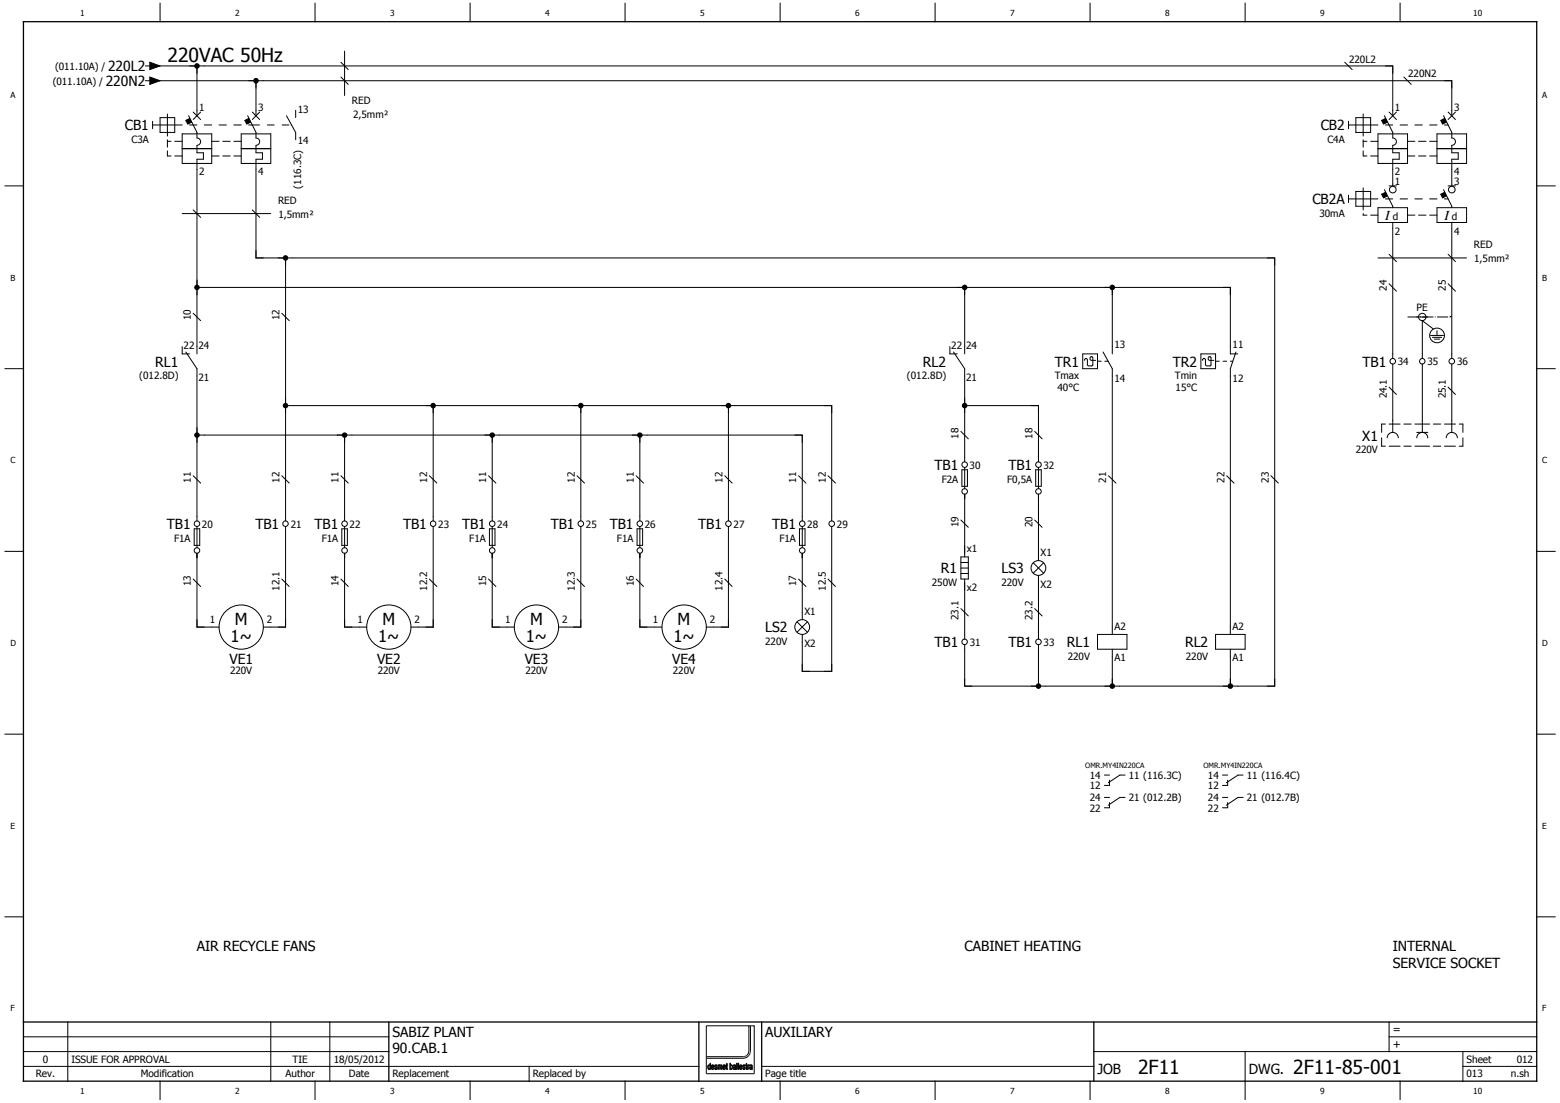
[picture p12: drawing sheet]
<svg xmlns="http://www.w3.org/2000/svg" width="297mm" height="210mm" viewBox="0 0 297 210" stroke-linecap="round" stroke-linejoin="round" font-family="sans-serif">
<defs><g id="words">
<g font-size="3.7">
<text x="31.9" y="11.8">220VAC 50Hz</text>
<text x="216.7" y="204.4">2F11</text>
<text x="246.2" y="204.4">2F11-85-001</text>
</g>
<g font-size="3.2">
<text x="44.7" y="119">M</text>
<text x="72.8" y="119">M</text>
<text x="100.9" y="119">M</text>
<text x="129" y="119">M</text>
<text x="43.9" y="122.2">1~</text>
<text x="72" y="122.2">1~</text>
<text x="100.1" y="122.2">1~</text>
<text x="128.2" y="122.2">1~</text>
</g>
<g font-size="2.6">
<text x="20.1" y="16.4">220N2</text>
<text x="20.6" y="13.6">220L2</text>
<text x="23.8" y="24.8">CB1</text>
<text x="251.5" y="24.8">CB2</text>
<text x="249.9" y="38.9">CB2A</text>
<text x="263.8" y="41.9">I</text>
<text x="275" y="41.9">I</text>
<text x="29.6" y="69.8">RL1</text>
<text x="175.7" y="69.8">RL2</text>
<text x="200.8" y="69.8">TR1</text>
<text x="223.3" y="69.8">TR2</text>
<text x="259.5" y="69.8">TB1</text>
<text x="259.4" y="83.9">X1</text>
<text x="177.9" y="89.5">TB1</text>
<text x="192" y="89.5">TB1</text>
<text x="31.8" y="100.7">TB1</text>
<text x="48.6" y="100.7">TB1</text>
<text x="59.9" y="100.7">TB1</text>
<text x="76.7" y="100.7">TB1</text>
<text x="88" y="100.7">TB1</text>
<text x="104.9" y="100.7">TB1</text>
<text x="116.1" y="100.7">TB1</text>
<text x="133" y="100.7">TB1</text>
<text x="147" y="100.7">TB1</text>
<text x="179.2" y="109.2">R1</text>
<text x="190.7" y="109.2">LS3</text>
<text x="145.7" y="120.4">LS2</text>
<text x="177.9" y="123.2">TB1</text>
<text x="192" y="123.2">TB1</text>
<text x="203.2" y="123.2">RL1</text>
<text x="225.7" y="123.2">RL2</text>
<text x="43.7" y="126.4">VE1</text>
<text x="71.8" y="126.4">VE2</text>
<text x="99.9" y="126.4">VE3</text>
<text x="128" y="126.4">VE4</text>
<text x="37.5" y="181">AIR RECYCLE FANS</text>
<text x="183.7" y="181">CABINET HEATING</text>
<text x="265.2" y="181">INTERNAL</text>
<text x="265.2" y="184.2">SERVICE SOCKET</text>
<text x="74.7" y="197.4">SABIZ PLANT</text>
<text x="145.7" y="197.4">AUXILIARY</text>
<text x="74.7" y="200.6">90.CAB.1</text>
<text x="209" y="204.4">JOB</text>
<text x="237.8" y="204.4">DWG.</text>
</g>
<g font-size="2.1">
<text x="265.2" y="196.7">=</text>
<text x="265.2" y="199.5">+</text>
</g>
<g font-size="1.9">
<text x="256.9" y="11.9">220L2</text>
<text x="10" y="16.1">(011.10A) /</text>
<text x="10.5" y="13.3">(011.10A) /</text>
<text x="268.2" y="14.8">220N2</text>
<text x="37.9" y="21.1">1</text>
<text x="49.1" y="21.1">3</text>
<text x="56.7" y="21.5">13</text>
<text x="67" y="19.9">RED</text>
<text x="67.2" y="22.4">2,5mm²</text>
<text x="265.6" y="21.1">1</text>
<text x="276.9" y="21.1">3</text>
<text x="25" y="27.3">C3A</text>
<text x="56.7" y="27.5">14</text>
<text x="252.7" y="27.3">C4A</text>
<text x="37.9" y="33.4">2</text>
<text x="49.1" y="33.4">4</text>
<text x="57.3" y="35.9" transform="rotate(-90 57.3 35.9)">(116.3C)</text>
<text x="265.6" y="33.4">2</text>
<text x="265.6" y="35.2">1</text>
<text x="276.9" y="33.4">4</text>
<text x="276.9" y="35.2">3</text>
<text x="53" y="38.8">RED</text>
<text x="53" y="41.5">1,5mm²</text>
<text x="251.2" y="41.3">30mA</text>
<text x="265.2" y="41.9">d</text>
<text x="276.4" y="41.9">d</text>
<text x="265.6" y="44.7">2</text>
<text x="276.9" y="44.7">4</text>
<text x="280.6" y="47.3">RED</text>
<text x="280.7" y="49.9">1,5mm²</text>
<text x="264.1" y="55.4" transform="rotate(-90 264.1 55.4)">24</text>
<text x="269.7" y="59.2">PE</text>
<text x="275.3" y="55.4" transform="rotate(-90 275.3 55.4)">25</text>
<text x="36.4" y="61" transform="rotate(-90 36.4 61)">10</text>
<text x="53.2" y="61" transform="rotate(-90 53.2 61)">12</text>
<text x="35" y="66.5">22</text>
<text x="37.8" y="66.5">24</text>
<text x="181.1" y="66.5">22</text>
<text x="184" y="66.5">24</text>
<text x="212.2" y="66.3">13</text>
<text x="234.7" y="66.3">11</text>
<text x="266.2" y="69.5">34</text>
<text x="271.8" y="69.5">35</text>
<text x="277.4" y="69.5">36</text>
<text x="26.5" y="72.2">(012.8D)</text>
<text x="37.8" y="72.5">21</text>
<text x="172.7" y="72.2">(012.8D)</text>
<text x="184" y="72.5">21</text>
<text x="200.8" y="72.2">Tmax</text>
<text x="201.4" y="74.5">40°C</text>
<text x="212.2" y="72.8">14</text>
<text x="223.7" y="72.2">Tmin</text>
<text x="223.8" y="74.5">15°C</text>
<text x="234.7" y="72.8">12</text>
<text x="264.1" y="75.9" transform="rotate(-90 264.1 75.9)">24.1</text>
<text x="275.3" y="75.9" transform="rotate(-90 275.3 75.9)">25.1</text>
<text x="182.5" y="83.5" transform="rotate(-90 182.5 83.5)">18</text>
<text x="196.6" y="83.5" transform="rotate(-90 196.6 83.5)">18</text>
<text x="184.6" y="89.2">30</text>
<text x="198.7" y="89.2">32</text>
<text x="258.1" y="86.3">220V</text>
<text x="36.4" y="91.9" transform="rotate(-90 36.4 91.9)">11</text>
<text x="53.2" y="91.9" transform="rotate(-90 53.2 91.9)">12</text>
<text x="64.5" y="91.9" transform="rotate(-90 64.5 91.9)">11</text>
<text x="81.3" y="91.9" transform="rotate(-90 81.3 91.9)">12</text>
<text x="92.6" y="91.9" transform="rotate(-90 92.6 91.9)">11</text>
<text x="109.4" y="91.9" transform="rotate(-90 109.4 91.9)">12</text>
<text x="120.7" y="91.9" transform="rotate(-90 120.7 91.9)">11</text>
<text x="137.6" y="91.9" transform="rotate(-90 137.6 91.9)">12</text>
<text x="151.6" y="91.9" transform="rotate(-90 151.6 91.9)">11</text>
<text x="157.2" y="91.9" transform="rotate(-90 157.2 91.9)">12</text>
<text x="179.3" y="91.9">F2A</text>
<text x="191.8" y="91.9">F0,5A</text>
<text x="210.6" y="91.9" transform="rotate(-90 210.6 91.9)">21</text>
<text x="233.1" y="91.9" transform="rotate(-90 233.1 91.9)">22</text>
<text x="241.6" y="91.9" transform="rotate(-90 241.6 91.9)">23</text>
<text x="38.5" y="100.5">20</text>
<text x="55.3" y="100.4">21</text>
<text x="66.6" y="100.5">22</text>
<text x="83.5" y="100.4">23</text>
<text x="94.7" y="100.5">24</text>
<text x="111.6" y="100.4">25</text>
<text x="122.8" y="100.5">26</text>
<text x="139.7" y="100.4">27</text>
<text x="153.7" y="100.5">28</text>
<text x="159.4" y="100.4">29</text>
<text x="182.5" y="100.4" transform="rotate(-90 182.5 100.4)">19</text>
<text x="196.6" y="100.4" transform="rotate(-90 196.6 100.4)">20</text>
<text x="33.1" y="103.2">F1A</text>
<text x="61.3" y="103.2">F1A</text>
<text x="89.4" y="103.2">F1A</text>
<text x="117.5" y="103.2">F1A</text>
<text x="148.4" y="103.2">F1A</text>
<text x="184.1" y="105.2">x1</text>
<text x="198.1" y="105.9">X1</text>
<text x="36.4" y="111.6" transform="rotate(-90 36.4 111.6)">13</text>
<text x="53.2" y="112.4" transform="rotate(-90 53.2 112.4)">12.1</text>
<text x="64.5" y="111.6" transform="rotate(-90 64.5 111.6)">14</text>
<text x="81.3" y="112.4" transform="rotate(-90 81.3 112.4)">12.2</text>
<text x="92.6" y="111.6" transform="rotate(-90 92.6 111.6)">15</text>
<text x="109.4" y="112.4" transform="rotate(-90 109.4 112.4)">12.3</text>
<text x="120.7" y="111.6" transform="rotate(-90 120.7 111.6)">16</text>
<text x="137.6" y="112.4" transform="rotate(-90 137.6 112.4)">12.4</text>
<text x="151.6" y="111.6" transform="rotate(-90 151.6 111.6)">17</text>
<text x="157.2" y="112.4" transform="rotate(-90 157.2 112.4)">12.5</text>
<text x="177.5" y="111.6">250W</text>
<text x="184.1" y="112.5">x2</text>
<text x="190.7" y="111.6">220V</text>
<text x="198.1" y="111.8">X2</text>
<text x="40" y="118.7">1</text>
<text x="50.8" y="118.7">2</text>
<text x="68.1" y="118.7">1</text>
<text x="78.9" y="118.7">2</text>
<text x="96.2" y="118.7">1</text>
<text x="107.1" y="118.7">2</text>
<text x="124.3" y="118.7">1</text>
<text x="135.2" y="118.7">2</text>
<text x="153.2" y="117.1">X1</text>
<text x="182.5" y="118" transform="rotate(-90 182.5 118)">23.1</text>
<text x="196.6" y="118" transform="rotate(-90 196.6 118)">23.2</text>
<text x="212.2" y="119.9">A2</text>
<text x="234.7" y="119.9">A2</text>
<text x="145.7" y="122.9">220V</text>
<text x="153.2" y="123.1">X2</text>
<text x="184.7" y="122.9">31</text>
<text x="198.7" y="122.9">33</text>
<text x="203.3" y="125.6">220V</text>
<text x="212.2" y="125.9">A1</text>
<text x="225.8" y="125.6">220V</text>
<text x="234.7" y="125.9">A1</text>
<text x="43.8" y="128.3">220V</text>
<text x="71.9" y="128.3">220V</text>
<text x="100" y="128.3">220V</text>
<text x="128.1" y="128.3">220V</text>
<text x="207.5" y="148.3">14</text>
<text x="214.9" y="148.3">11 (116.3C)</text>
<text x="230" y="148.3">14</text>
<text x="237.4" y="148.3">11 (116.4C)</text>
<text x="207.5" y="150.2">12</text>
<text x="207.5" y="154.5">22</text>
<text x="207.5" y="152.5">24</text>
<text x="214.9" y="152.5">21 (012.2B)</text>
<text x="230" y="150.2">12</text>
<text x="230" y="154.5">22</text>
<text x="230" y="152.5">24</text>
<text x="237.4" y="152.5">21 (012.7B)</text>
<text x="8.1" y="202.3">0</text>
<text x="13.6" y="202.3">ISSUE FOR APPROVAL</text>
<text x="55.7" y="202.3">TIE</text>
<text x="63.5" y="202.3">18/05/2012</text>
<text x="279.2" y="202.3">Sheet</text>
<text x="288.8" y="202.3">012</text>
<text x="6.8" y="205.1">Rev.</text>
<text x="26.8" y="205.1">Modification</text>
<text x="54.4" y="205.1">Author</text>
<text x="66.4" y="205.1">Date</text>
<text x="74.7" y="205.1">Replacement</text>
<text x="101.4" y="205.1">Replaced by</text>
<text x="145.7" y="205.1">Page title</text>
<text x="279.2" y="205.1">013</text>
<text x="287.7" y="205.1">n.sh</text>
</g>
<g font-size="1.6">
<text x="15.3" y="3.1">1</text>
<text x="44.8" y="3.1">2</text>
<text x="74.3" y="3.1">3</text>
<text x="103.8" y="3.1">4</text>
<text x="133.3" y="3.1">5</text>
<text x="162.9" y="3.1">6</text>
<text x="192.4" y="3.1">7</text>
<text x="221.9" y="3.1">8</text>
<text x="251.4" y="3.1">9</text>
<text x="280.5" y="3.1">10</text>
<text x="2" y="18.6">A</text>
<text x="293.7" y="18.6">A</text>
<text x="2" y="53.4">B</text>
<text x="293.7" y="53.4">B</text>
<text x="2" y="88.2">C</text>
<text x="293.7" y="88.2">C</text>
<text x="2" y="123">D</text>
<text x="293.7" y="123">D</text>
<text x="2" y="157.8">E</text>
<text x="293.7" y="157.8">E</text>
<text x="2" y="192.6">F</text>
<text x="293.7" y="192.6">F</text>
<text x="15.3" y="208.3">1</text>
<text x="44.8" y="208.3">2</text>
<text x="74.3" y="208.3">3</text>
<text x="103.8" y="208.3">4</text>
<text x="133.3" y="208.3">5</text>
<text x="162.9" y="208.3">6</text>
<text x="192.4" y="208.3">7</text>
<text x="221.9" y="208.3">8</text>
<text x="251.4" y="208.3">9</text>
<text x="280.5" y="208.3">10</text>
</g>
<g font-size="1.4">
<text x="206.6" y="146.1">OMR.MY4IN220CA</text>
<text x="229.1" y="146.1">OMR.MY4IN220CA</text>
</g>
</g></defs>
<path d="M209.8 .5l-209 209M296.2 .6l-295.4 208.8M.8 209.2l.3 .3" fill="none" stroke="#fff" stroke-width=".19"/>
<g fill="none" stroke="#010101" stroke-width=".19">
<path d="M30.5 .6v3.5M60 .6v3.5M89.5 .6v3.5M119 .6v3.5M148.5 .6v3.5M178.1 .6v3.5M207.6 .6v3.5M237.1 .6v3.5M266.6 .6v3.5M.9 35.4h3.6M292.6 35.4h3.5M.9 70.2h3.6"/>
<path d="M292.6 70.2h3.5M.9 105h3.6M292.6 105h3.5M.9 139.8h3.6M292.6 139.8h3.5M.9 174.5h3.6M292.6 174.5h3.5M4.5 197.4h69.5M12.9 194.6v11.2M51.6 194.6v11.2M62.8 194.6v11.2M134.5 195.3h8.1v5a1.08 1.08 0 0 1-1.1 .9h-7z"/>
<path d="M264.5 197.4h28.1M264.5 194.6v5.6M4.5 203h128.6M4.5 200.2h69.5M30.5 205.8v3.5M60 205.8v3.5M89.5 205.8v3.5M100.8 203v2.8M119 205.8v3.5M135.6 203.4h.1M135.6 202.8h.2l.1 .3h-.4zM135.9 202.8h.1"/>
<path d="M135.9 202.8l.1 .4h-.2v-.1v.1h-.3l.1 .2M135.9 202.8a.4 .4 0 0 0-.5 .2 .4 .4 0 0 0 .1 .5l.2 .1 .3-.3-.3 .2-.1-.1M148.5 205.8v3.5M178.1 205.8v3.5M207.6 205.8v3.5M208.3 200.2h84.3M237.1 200.2v9.1M266.6 205.8v3.5M278.6 203h14M278.6 200.2v5.6"/>
</g>
<path d="M4.5 4.1h288.1v201.7h-288.1zM4.5 194.6h288.1M74 194.6v11.2M133.1 194.6v11.2M145 194.6v11.2M208.3 194.6v11.2" fill="none" stroke="#010101" stroke-width=".25"/>
<path d="M135.6 202.7l.3 .2 .1 .3h-.2v-.3a.17 .17 0 0 0-.2-.1 .17 .17 0 0 0-.1 .3h.3v.1h-.3l.1 .3 .4-.2a.32 .32 0 0 1-.5 .3 .32 .32 0 0 1-.1-.5z" fill="#010101"/>
<path d="M137.8 203.4h.1M137.8 203.4v.1M137.8 202.8h.2l.1 .3h-.4zM137.8 203.5h.1M137.9 203.5l.3-.2-.1 .2M138.1 203.5h.1M138.1 202.8h.1M138.1 202.8l.1 .4h-.2v-.1v.1h-.3l.1 .2M138.1 202.8a.4 .4 0 0 0-.5 .2 .4 .4 0 0 0 .1 .5l.2 .1 .2-.1" fill="none" stroke="#010101" stroke-width=".19"/>
<path d="M137.7 202.8l.3-.1 .2 .5h-.2v-.3a.17 .17 0 0 0-.2-.1 .17 .17 0 0 0-.1 .3h.3v.1h-.3l.1 .3 .4-.2-.1 .2-.2 .1-.2-.1z" fill="#010101"/>
<g fill="none" stroke="#010101" stroke-width=".19">
<path d="M139.1 203.3v.1M139.1 203.4l.1 .1M139.1 202.9v.4M139.1 202.9l.2-.1 .1 .3-.2 .4M139.1 202.9h.1M139.2 203.5h.1M139.2 203.5v.1M139.3 202.7h.1M139.4 203.5l-.2 .1M139.4 203.4v.1M139.5 202.9h.1M139.5 202.9l-.1 .5"/>
<path d="M139.5 202.9l-.1-.2-.3 .1v-.4h-.1v1.2l.1-.1 .1 .1"/>
</g>
<path d="M139 202.4h.1v.4a.43 .43 0 0 1 .4 .3 .43 .43 0 0 1-.2 .5v-.1a.34 .34 0 0 0 .2-.4 .34 .34 0 0 0-.3-.3l-.1 .4 .1 .4-.1-.1-.1 .1z" fill="#010101"/>
<g fill="none" stroke="#010101" stroke-width=".19">
<path d="M139.7 202.7h.1M139.7 202.7h.3M139.7 202.7l-.1 .2 .3-.1 .1 .2M139.7 203.1l-.1 .3 .2 .2M139.8 203.1h-.1M139.8 203.5v.1zM139.9 203.4v.1M140 202.7h.1M140 203h.1M140 203l-.2 .1M140 202.7l.1 .9-.1-.1-.2 .1"/>
<circle cx="139.9" cy="203.3" r=".17"/>
</g>
<path d="M139.7 202.7l.4 .1v.8l-.1-.1-.2 .1 .2-.5-.3 .2 .1 .3-.2-.1v-.3l.4-.2-.1-.2-.3 .1z" fill="#010101"/>
<path d="M140.9 203.4h.1M140.9 203.4l.1 .1M140.9 202.8h.2l.1 .3h-.3zM141 203.5h.1M141.1 203.5l.2-.2-.1 .2M141.2 203.5h.1M141.2 202.8h.1M141.2 202.8l.1 .4h-.2v-.1v.1h-.2v.2M141.2 202.8a.4 .4 0 0 0-.5 .2 .4 .4 0 0 0 .2 .5h.3" fill="none" stroke="#010101" stroke-width=".19"/>
<path d="M141 202.7l.3 .2v.3h-.2v-.1h.1v-.2a.17 .17 0 0 0-.2-.1 .17 .17 0 0 0-.1 .3h.2v.1h-.2l.1 .3 .3-.2-.2 .3a.49 .49 0 0 1-.4-.4 .49 .49 0 0 1 .3-.5z" fill="#010101"/>
<g fill="none" stroke="#010101" stroke-width=".19">
<path d="M142.9 202.7h.1M142.9 202.7h.2M142.9 202.7l-.2 .2 .3-.1 .1 .2M142.9 203.1h.1M143 203.5v.1M143.1 202.7h.1M143.1 203h.1M143.1 203a.29 .29 0 0 0-.4 .2 .29 .29 0 0 0 .3 .4M143.1 202.7l.2 .9-.1-.1-.2 .1"/>
<circle cx="143" cy="203.3" r=".16"/>
</g>
<path d="M142.8 202.8l.1-.1 .3 .1 .1 .8-.1-.1-.2 .1 .1-.5-.2 .2 .1 .3-.3-.1 .1-.3 .3-.2-.1-.2-.3 .1z" fill="#010101"/>
<path d="M134.9 202.9a.3 .3 0 0 1 .3 .2 .3 .3 0 0 1-.2 .4l-.1-.2zM135 203.5h.1M135.2 202.4l.1 1.2-.1-.1-.2 .1v-.1v.1a.51 .51 0 0 1 .1-.9l.1 .1z" fill="none" stroke="#010101" stroke-width=".19"/>
<path d="M135.2 202.4l.1 1.2-.1-.1-.2 .1v-.1a.42 .42 0 0 0 .1-.7l-.2 .2 .1 .6a.48 .48 0 0 1-.2-.5 .48 .48 0 0 1 .3-.4l.1 .1z" fill="#010101"/>
<path d="M136.2 202.7h.1M136.2 202.7l-.1 .4 .4 .2-.2 .2M136.2 202.7h.2M136.2 203.4h.1M136.2 203.4l.1 .1M136.3 203.5h.1M136.4 202.7h.1M136.4 202.7l.1 .2-.3-.1a.23 .23 0 0 0 .1 .3 .23 .23 0 0 0 .2 .1 .27 .27 0 0 1-.1 .4 .27 .27 0 0 1-.3-.3l.1 .1" fill="none" stroke="#010101" stroke-width=".19"/>
<path d="M136.1 202.8l.3-.1 .1 .2-.2-.1-.1 .2a.32 .32 0 0 1 .4 .3 .32 .32 0 0 1-.4 .3l-.1-.3 .2 .2 .2-.2-.4-.2z" fill="#010101"/>
<path d="M136.7 202.7l.1 .1 .2-.1 .1 .1 .3-.1 .1 .9h-.1v-.8l-.2 .1v.7h-.1v-.7l-.2-.1-.1 .8h-.1zM137 202.7h.1M137.2 202.9h.1" fill="none" stroke="#010101" stroke-width=".19"/>
<path d="M136.7 202.7l.1 .1 .2-.1 .1 .1 .3-.1 .1 .9h-.1l-.1-.8-.1 .2v.6h-.1l-.1-.8-.2 .1v.7h-.1z" fill="#010101"/>
<path d="M138.3 202.5l.1-.1v.3h.2l-.2 .1 .2 .8-.3-.1zM138.4 203.4h.1" fill="none" stroke="#010101" stroke-width=".19"/>
<path d="M138.3 202.5l.1-.1v.3h.2l-.2 .1 .2 .8-.3-.1z" fill="#010101"/>
<path d="M140.3 202.4h.1v1.2h-.1z" fill="none" stroke="#010101" stroke-width=".19"/>
<path d="M140.3 202.4h.1v1.2h-.1z" fill="#010101"/>
<path d="M140.5 202.4h.1v1.2h-.1z" fill="none" stroke="#010101" stroke-width=".19"/>
<path d="M140.5 202.4h.1v1.2h-.1z" fill="#010101"/>
<path d="M141.6 203.4h.1M141.6 203.4l.1 .1M141.7 203.5h.1M141.8 202.7l.1 .2-.3-.1a.23 .23 0 0 0 0 .3 .23 .23 0 0 0 .3 .1 .27 .27 0 0 1-.1 .4 .27 .27 0 0 1-.4-.3l.2 .1M141.8 202.7h.1M141.8 202.7a.28 .28 0 0 0-.4 .3 .28 .28 0 0 0 .4 .3l-.1 .2" fill="none" stroke="#010101" stroke-width=".19"/>
<path d="M141.5 202.8a.18 .18 0 0 1 .2-.1 .18 .18 0 0 1 .1 .2l-.1-.1-.2 .2a.32 .32 0 0 1 .4 .3 .32 .32 0 0 1-.3 .3l-.2-.3 .3 .2 .1-.2-.1-.1a.26 .26 0 0 1-.3-.2 .26 .26 0 0 1 .1-.2z" fill="#010101"/>
<path d="M142.2 203.4v-1l-.2 .4 .1 .7 .2 .1v-.1M142.2 203.4h.1M142.2 203.4v.1M142.2 203.5h.1" fill="none" stroke="#010101" stroke-width=".19"/>
<path d="M142.1 202.5l.1-.1 .1 .3-.1 .7 .1 .2-.2-.1z" fill="#010101"/>
<path d="M142.5 202.9h.1M142.7 202.7l-.2 .2M142.7 202.7h.1M142.7 202.7l-.2 .1-.1-.1v.9h.1v-.7" fill="none" stroke="#010101" stroke-width=".19"/>
<path d="M142.4 202.7l.1 .1 .2-.1-.2 .2v.7h-.1z" fill="#010101"/>
<g fill="none" stroke="#010101" stroke-width=".19">
<path d="M29.1 15.4h19.6v5.6M29.1 12.6h8.4v8.4M38.9 12.6h226.3v8.4M50.1 15.4h226.3v5.6M37.5 32.2v33.8M48.7 32.2v16.9h5.7v49.2M265.2 32.2v2.9M276.4 32.2v2.9M38.9 54.7h144.8v11.3M48.7 47.7v1.4h1.4M55.8 49.1h186.9v81.5h-7M185.1 54.7h26.7v11.3"/>
<path d="M213.2 54.7h21.1v11.3M241.3 49.1h1.4v1.4M265.2 43.5v23.9M276.4 43.5v23.9M37.5 71.6v26.7M55.8 77.2h54.8v21.1M82.5 77.2v21.1M112 77.2h26.7v21.1M140.1 77.2h18.3v21.1M183.7 71.6v15.5M185.1 77.2h12.6v9.9M211.8 71.6v47.8"/>
<path d="M234.3 71.6v47.8M265.2 69.3v10.7M270.8 69.3v10.7M270.8 62.5v4.9M276.4 69.3v10.7M38.9 82.8h26.7v15.5M67 82.8h26.7v15.5M95.1 82.8h26.7v15.5M123.2 82.8h29.6v15.5M183.7 94.1v11.2M197.7 94.1v11.2M37.5 105.3v14.1h2.8"/>
<path d="M54.4 100.2v19.2h-2.8M65.6 105.3v14.1h2.8M82.5 100.2v19.2h-2.8M93.7 105.3v14.1h2.8M110.6 100.2v19.2h-2.8M121.8 105.3v14.1h2.8M138.7 100.2v19.2h-2.8M152.8 105.3v11.3M158.4 100.2v27.6h-5.6v-5.6M183.7 110.9v9.9M197.7 110.9v9.9M183.7 123.6v7h14v-7"/>
<path d="M211.8 125v5.6h-12.7M234.3 125v5.6h-21.1M142.6 195.3h.3M142.9 195.3v4.8a1.41 1.41 0 0 1-1.4 1.4h-7M142.9 195.3h.7v9.1h-9.1v-3.2M145 203h63.3"/>
</g>
<path d="M82 76.9a.52 .52 0 0 1 .6-.2 .52 .52 0 0 1 .4 .5h-.5h.5a.52 .52 0 0 1-.7 .5 .52 .52 0 0 1-.3-.8z" fill-rule="evenodd" fill="#010101"/>
<path d="M53 49.1h2.8M54.4 49.1v1.4M152.8 126.4v1.4h1.4M158.4 126.4v1.4h-1.4" fill="none" stroke="#010101" stroke-width=".19"/>
<path d="M53.9 48.8a.52 .52 0 0 1 .6-.2 .52 .52 0 0 1 .4 .5h-.5h.5a.52 .52 0 0 1-.7 .5 .52 .52 0 0 1-.3-.8z" fill-rule="evenodd" fill="#010101"/>
<path d="M37.5 53.3v2.8M37.5 54.7h1.4" fill="none" stroke="#010101" stroke-width=".19"/>
<path d="M37.2 54.3a.53 .53 0 0 1 .8 .4h-.5h.5a.53 .53 0 0 1-.8 .5 .53 .53 0 0 1 0-.9z" fill-rule="evenodd" fill="#010101"/>
<path d="M64.2 82.8h2.8M65.6 82.8v1.4" fill="none" stroke="#010101" stroke-width=".19"/>
<path d="M65.2 82.6a.53 .53 0 0 1 .5-.3 .53 .53 0 0 1 .4 .5h-.5h.5a.53 .53 0 0 1-.6 .5 .53 .53 0 0 1-.3-.7z" fill-rule="evenodd" fill="#010101"/>
<path d="M36.1 12.6h2.8M37.5 12.6v1.4" fill="none" stroke="#010101" stroke-width=".19"/>
<path d="M37.2 12.1a.53 .53 0 0 1 .8 .5h-.5h.5a.53 .53 0 0 1-.8 .4 .53 .53 0 0 1 0-.9z" fill-rule="evenodd" fill="#010101"/>
<path d="M47.3 15.4h2.8M48.7 15.4v1.4" fill="none" stroke="#010101" stroke-width=".19"/>
<path d="M48.3 15.1a.53 .53 0 0 1 .6-.2 .53 .53 0 0 1 .4 .5h-.6h.6a.53 .53 0 0 1-.7 .5 .53 .53 0 0 1-.3-.8z" fill-rule="evenodd" fill="#010101"/>
<path d="M263.8 12.6h1.4v1.4M157 77.2h1.4v1.4M37.5 81.4v2.8M37.5 82.8h1.4M54.4 118v1.4h-1.4" fill="none" stroke="#010101" stroke-width=".19"/>
<path d="M37 82.6a.53 .53 0 0 1 .6-.3 .53 .53 0 0 1 .4 .5h-.5h.5a.53 .53 0 0 1-.6 .5 .53 .53 0 0 1-.4-.7z" fill-rule="evenodd" fill="#010101"/>
<path d="M183.7 75.8v2.8M183.7 77.2h1.4M65.6 118v1.4h1.4" fill="none" stroke="#010101" stroke-width=".19"/>
<path d="M183.2 76.9a.53 .53 0 0 1 .6-.2 .53 .53 0 0 1 .4 .5h-.5h.5a.53 .53 0 0 1-.7 .5 .53 .53 0 0 1-.3-.8z" fill-rule="evenodd" fill="#010101"/>
<path d="M54.4 75.8v2.8M54.4 77.2h1.4" fill="none" stroke="#010101" stroke-width=".19"/>
<path d="M53.9 76.9a.52 .52 0 0 1 .6-.2 .52 .52 0 0 1 .4 .5h-.5h.5a.52 .52 0 0 1-.7 .5 .52 .52 0 0 1-.3-.8z" fill-rule="evenodd" fill="#010101"/>
<path d="M232.9 54.7h1.4v1.4M232.9 130.6h2.8M234.3 129.2v1.4" fill="none" stroke="#010101" stroke-width=".19"/>
<path d="M233.8 130.4a.53 .53 0 0 1 .6-.3 .53 .53 0 0 1 .4 .5h-.5h.5a.53 .53 0 0 1-.7 .5 .53 .53 0 0 1-.3-.7z" fill-rule="evenodd" fill="#010101"/>
<path d="M275 15.4h1.4v1.4M210.4 54.7h2.8M211.8 54.7v1.4M37.5 118v1.4h1.4" fill="none" stroke="#010101" stroke-width=".19"/>
<path d="M211.5 54.3a.53 .53 0 0 1 .8 .4h-.5h.5a.53 .53 0 0 1-.8 .5 .53 .53 0 0 1 0-.9z" fill-rule="evenodd" fill="#010101"/>
<g fill="none" stroke="#010101" stroke-width=".19">
<path d="M270.8 61l2.1 1.6M272.4 63.9h2.5M272.8 64.2h1.7M273.1 64.6h1M273.6 63v.9"/>
<circle cx="273.6" cy="63.9" r="1.4"/>
</g>
<path d="M268 60.3h8.4" fill="none" stroke="#010101" stroke-width=".19" stroke-dasharray="2.1 .3 .2 .3" stroke-linecap="butt"/>
<path d="M276.2 60.3h.3v.1h-.3z" fill="#010101"/>
<g fill="none" stroke="#010101" stroke-width=".19">
<path d="M269.8 60.3h2.1M270.8 61v1.5M210.4 130.6h2.8M211.8 129.2v1.4"/>
<circle cx="270.8" cy="60.3" r=".7"/>
</g>
<path d="M211.3 130.4a.53 .53 0 0 1 .6-.3 .53 .53 0 0 1 .4 .5h-.5h.5a.53 .53 0 0 1-.6 .5 .53 .53 0 0 1-.4-.7z" fill-rule="evenodd" fill="#010101"/>
<path d="M196.3 130.6h2.8M197.7 129.2v1.4" fill="none" stroke="#010101" stroke-width=".19"/>
<path d="M197.3 130.4a.53 .53 0 0 1 .6-.3 .53 .53 0 0 1 .4 .5h-.6h.6a.53 .53 0 0 1-.7 .5 .53 .53 0 0 1-.3-.7z" fill-rule="evenodd" fill="#010101"/>
<path d="M182.3 54.7h2.8M183.7 54.7v1.4M196.3 77.2h1.4v1.4M183.7 129.2v1.4h1.4M242.7 129.2v1.4h-1.4" fill="none" stroke="#010101" stroke-width=".19"/>
<path d="M183.4 54.3a.53 .53 0 0 1 .8 .4h-.5h.5a.53 .53 0 0 1-.8 .5 .53 .53 0 0 1 0-.9z" fill-rule="evenodd" fill="#010101"/>
<path d="M65.6 9.7v8.5M34.7 40.7h16.9M262.4 49.1h16.8M109.2 77.2h2.8M110.6 77.2v1.4M151.3 82.8h1.5v1.4M82.5 118v1.4h-1.4" fill="none" stroke="#010101" stroke-width=".19"/>
<path d="M110.1 76.9a.53 .53 0 0 1 .6-.2 .53 .53 0 0 1 .4 .5h-.5h.5a.53 .53 0 0 1-.6 .5 .53 .53 0 0 1-.4-.8z" fill-rule="evenodd" fill="#010101"/>
<path d="M92.3 82.8h2.8M93.7 82.8v1.4" fill="none" stroke="#010101" stroke-width=".19"/>
<path d="M93.3 82.6a.53 .53 0 0 1 .6-.3 .53 .53 0 0 1 .4 .5h-.6h.6a.53 .53 0 0 1-.7 .5 .53 .53 0 0 1-.3-.7z" fill-rule="evenodd" fill="#010101"/>
<path d="M137.3 77.2h2.8M138.7 77.2v1.4M93.7 118v1.4h1.4M110.6 118v1.4h-1.4" fill="none" stroke="#010101" stroke-width=".19"/>
<path d="M138.2 76.9a.53 .53 0 0 1 .6-.2 .53 .53 0 0 1 .4 .5h-.5h.5a.53 .53 0 0 1-.6 .5 .53 .53 0 0 1-.4-.8z" fill-rule="evenodd" fill="#010101"/>
<path d="M120.4 82.8h2.8M121.8 82.8v1.4" fill="none" stroke="#010101" stroke-width=".19"/>
<path d="M121.4 82.6a.53 .53 0 0 1 .6-.3 .53 .53 0 0 1 .4 .5h-.6h.6a.53 .53 0 0 1-.7 .5 .53 .53 0 0 1-.3-.7z" fill-rule="evenodd" fill="#010101"/>
<path d="M121.8 118v1.4h1.4M138.7 118v1.4h-1.4" fill="none" stroke="#010101" stroke-width=".19"/>
<path d="M48 23.8h7.5" fill="none" stroke="#010101" stroke-width=".19" stroke-dasharray="1.4 1.4" stroke-linecap="butt"/>
<path d="M55.4 23.7l.2 .1-.2 .1z" fill="#010101"/>
<g fill="none" stroke="#010101" stroke-width=".19">
<path d="M64.9 14.7l1.4 1.4M64.9 11.9l1.4 1.4M256 11.9l1.5 1.4M267.3 14.7l1.4 1.4M256.8 23.8h5.6M256.8 23.1v1.4M258.2 22.4h2.8v2.8h-2.8zM259.6 21.7v4.2M259.6 26.6v1.4M259.6 28.7v1h.7M259.6 26.9h.7M261 29.7h1.4"/>
<path d="M261 26.9h1.4M262.4 28.3h5.6M262.4 25.5h5.6v5.6h-5.6zM263.1 22.9l.7-.3 .3 .7-.7 .3zM263.6 22l1.6 3.2v1.1a.7 .7 0 0 1 .7 .7 .7 .7 0 0 1-.7 .7v1.4h1.2v1.2h-1.2v1.9M263.8 23.8h1.4M264.5 21.3l1.4 1.5M265.2 21v1M265.9 21.3l-1.4 1.5M266.6 23.8h1.4M269.4 23.8h1.4M272.2 23.8h1.4"/>
<path d="M275 23.8h.7M276.4 25.2v1.1a.7 .7 0 0 1 .7 .7 .7 .7 0 0 1-.7 .7v1.4h1.3v1.2h-1.3v1.9M53.7 59.6l1.4 1.4M264.5 54l1.4 1.4M275.7 54l1.4 1.4M270.8 67.4v.8M36.8 90.6l1.4 1.4M53.7 90.6l1.4 1.4M64.9 90.6l1.4 1.4M152.1 90.6l1.4 1.4M158.4 98.3v.9M183 82.1l1.4 1.4"/>
<path d="M151.8 118.4l1.9 2M152.8 116.6v1.4M153.7 118.4l-1.9 2M152.8 120.8v1.4"/>
<circle cx="270.8" cy="68.8" r=".52"/>
<circle cx="158.4" cy="99.7" r=".53"/>
<circle cx="152.7" cy="119.4" r="1.41"/>
</g>
<path d="M263.1 22.9l.7-.3 .3 .7-.7 .3z" fill="#010101"/>
<path d="M274.3 22.9l.7-.3 .4 .7-.7 .3zM275.7 21.3l1.4 1.5M276.4 21v1M277.1 21.3l-1.4 1.5" fill="none" stroke="#010101" stroke-width=".19"/>
<path d="M274.3 22.9l.7-.3 .4 .7-.7 .3z" fill="#010101"/>
<g fill="none" stroke="#010101" stroke-width=".19">
<path d="M256.8 37.1v1.5M256.8 37.9h5.6M258.2 36.4h2.8v2.9h-2.8zM259.6 35.8v4.2M262.4 39.5h5.6v2.9h-5.6zM263.1 37l.7-.4 .3 .7-.7 .4zM263.6 36.1l1.6 3.2v.2M263.8 37.9h1.4M264.5 35.4h1.4M265.2 35.1v.3M266.6 37.9h1.4M268 26.9h1.4"/>
<path d="M268 29.7h1.4M269.4 37.9h1.4M270.1 26.9h1.4M270.1 29.7h1.4M272.2 26.9h1.4M272.2 29.7h1.4M272.2 37.9h1.4M273.6 28.3h5.6M273.6 25.5h5.6v5.6h-5.6zM274.9 22l1.5 3.2M275 37.9h.7M259.6 40.7v.3h.7"/>
<path d="M261 41h1.4M265.2 42.4v1.1M206.2 67.4h2.8v2.8h-2.8zM206.5 68.6l.2-.4 .3 .2v1.1l.2 .2h.7l.2-.2v-1.4l-.4-.2-.1 .2v.3l.1 .2h.9M209 68.8h.7M210 67l1.8 3.2v1.4M210.4 68.8h.6M211.8 66v1.4M265.2 67.4v.8M263.1 83.4v1.5h.7M263.8 80.7h-.7v1.6M264.1 83.4a1.06 1.06 0 0 1 1.1-1.1 1.06 1.06 0 0 1 1.1 1.1"/>
<path d="M264.5 84.9h2.1M264.5 80.7h2.1M265.2 80v2.3M267.3 84.9h1.4M267.3 80.7h1.4M269.4 84.9h2.8M269.4 80.7h2.8M269.8 82.3h2.1M269.8 83.4a1.05 1.05 0 0 1 1-1.1 1.05 1.05 0 0 1 1.1 1.1M270.8 80v2.3M272.9 84.9h1.4M272.9 80.7h1.4"/>
<path d="M275 80.7h2.1M275 84.9h2.1M275.4 83.4a1.06 1.06 0 0 1 1-1.1 1.06 1.06 0 0 1 1.1 1.1M276.4 80v2.3M277.9 80.7h.6v1.6M278.5 83.4v1.5h-.6M234.3 119.4v1.4M231.5 120.8h5.6v2.8h-5.6zM234.3 123.6v1.4M232.8 147.6h1M232.8 151.8h1M233.8 148.5v1h-1"/>
<path d="M233.8 152.8v1h-1M236.7 147.6h-1l-2.2 1.4M236.7 151.8h-1l-2.2 1.5"/>
<circle cx="265.2" cy="68.8" r=".53"/>
</g>
<path d="M263.1 37l.7-.4 .3 .7-.7 .4z" fill="#010101"/>
<path d="M274.3 37l.7-.4 .4 .7-.7 .4z" fill="none" stroke="#010101" stroke-width=".19"/>
<path d="M274.3 37l.7-.4 .4 .7-.7 .4z" fill="#010101"/>
<g fill="none" stroke="#010101" stroke-width=".19">
<path d="M29.1 23.1v1.4M29.1 23.8h5.6M30.5 22.4h2.8v2.8h-2.8zM31.9 28.7v1h.7M31.9 26.9h.7M31.9 21.7v4.2M31.9 26.6v1.4M33.3 26.9h1.4M33.3 29.7h1.4M34.7 25.5h5.6v5.6h-5.6zM34.7 28.3h5.6M35.4 22.9l.7-.3 .3 .7-.7 .3z"/>
<path d="M35.9 22l1.6 3.2v1.1a.7 .7 0 0 1 .7 .7 .7 .7 0 0 1-.7 .7v1.4h1.2v1.2h-1.2v1.9M36.1 23.8h1.4M36.8 21.3l1.4 1.5M36.8 40l1.4 1.4M37.5 21v1M38.2 21.3l-1.4 1.5M38.9 23.8h1.4M41.7 23.8h1.4M44.5 23.8h1.4M47.3 23.8h.7M48 40l1.4 1.4M48.7 25.2v1.1a.7 .7 0 0 1 .7 .7 .7 .7 0 0 1-.7 .7v1.4h1.3v1.2h-1.3v1.9"/>
<path d="M273.6 39.5h5.6v2.9h-5.6zM274.9 36.1l1.5 3.2v.2M275.7 35.4h1.4M276.4 35.1v.3M36.8 59.6l1.4 1.4M264.5 48.4l1.4 1.4M268 41h1.4M270.1 41h1.4M272.2 41h1.4M275.7 48.4l1.4 1.4M276.4 42.4v1.1M34.7 66v1.4h1.4"/>
<path d="M35.4 67l2.1 3.2v1.4M37.5 66v1.4M180.9 66v1.4h1.4M181.6 67l2.1 3.2v1.4M183.7 66v1.4M228.7 67.4h2.8v2.8h-2.8zM229 68.6l.2-.4 .3 .2v1.1l.2 .2h.7l.2-.2v-1.4l-.4-.2-.1 .2v.3l.1 .2h.9M231.5 68.8h.7M232.9 68.8h.7M234.3 66v1.4h1.4M234.3 68.8h.4M235.3 67l-1 3.2v1.4"/>
<path d="M264.5 73.7l1.4 1.4M275.7 73.7l1.4 1.4M276.4 67.4v.8M37.5 98.3v.9M54.4 98.3v.9M65.6 98.3v.9M81.8 90.6l1.4 1.4M82.5 98.3v.9M93 90.6l1.4 1.4M93.7 98.3v.9M109.9 90.6l1.4 1.4M110.6 98.3v.9"/>
<path d="M121.1 90.6l1.4 1.4M121.8 98.3v.9M138 90.6l1.4 1.4M138.7 98.3v.9M152.8 98.3v.9M157.7 90.6l1.4 1.4M183 99l1.4 1.4M183.2 89.4h1v3.2h-1zM183.7 87.1v.8M183.7 89v4M183.7 94.1v.9M197 82.1l1.4 1.4"/>
<path d="M197 99l1.4 1.4M197.2 89.4h1.1v3.2h-1.1zM197.7 87.1v.8M197.7 89v4M197.7 94.1v.9M211.1 90.6l1.4 1.4M233.6 90.6l1.4 1.4M242 90.6l1.4 1.4M36.8 110.2l1.4 1.5M37 100.7h1v3.1h-1zM37.5 100.2v4.1M37.5 105.3v.9"/>
<path d="M40.3 119.4h1.4M50.1 119.4h1.5M53.7 110.2l1.4 1.5M64.9 110.2l1.4 1.5M65.1 100.7h1v3.1h-1zM65.6 100.2v4.1M65.6 105.3v.9M68.4 119.4h1.4M78.2 119.4h1.5M81.8 110.2l1.4 1.5M93 110.2l1.4 1.5M93.2 100.7h1.1v3.1h-1.1z"/>
<path d="M93.7 100.2v4.1M93.7 105.3v.9M96.5 119.4h1.4M106.4 119.4h1.4M109.9 110.2l1.4 1.5M121.1 110.2l1.4 1.5M121.3 100.7h1.1v3.1h-1.1zM121.8 100.2v4.1M121.8 105.3v.9M124.6 119.4h1.4M134.5 119.4h1.4M138 110.2l1.4 1.5"/>
<path d="M152.1 110.2l1.4 1.5M152.2 100.7h1.1v3.1h-1.1zM152.8 100.2v4.1M152.8 105.3v.9M157.7 110.2l1.4 1.5M183 115.9l1.4 1.4M183 106h1.4v4.2h-1.4zM183 108.1h1.4M183 107.1h1.4M183 109.2h1.4M183.7 103.9v2.1M183.7 110.2v2.2"/>
<path d="M196.7 107.1l2 2M197 115.9l1.4 1.4M197.7 105.3v1.4M197.7 109.5v1.4M198.7 107.1l-2 2M211.8 119.4v1.4M183.7 120.8v.9M183.7 122.7v.9M197.7 120.8v.9M197.7 122.7v.9M209 120.8h5.6v2.8h-5.6zM211.8 123.6v1.4"/>
<path d="M210.3 147.6h1M210.3 151.8h1M211.3 148.5v1h-1M211.3 152.8v1h-1M214.2 147.6h-1l-2.2 1.4M214.2 151.8h-1l-2.2 1.5"/>
<circle cx="265.2" cy="36.1" r=".63"/>
<circle cx="276.4" cy="36.1" r=".63"/>
<circle cx="276.4" cy="68.8" r=".53"/>
<circle cx="37.5" cy="99.7" r=".53"/>
<circle cx="54.4" cy="99.7" r=".52"/>
<circle cx="65.6" cy="99.7" r=".53"/>
<circle cx="82.5" cy="99.7" r=".52"/>
<circle cx="93.7" cy="99.7" r=".53"/>
<circle cx="110.6" cy="99.7" r=".53"/>
<circle cx="121.8" cy="99.7" r=".53"/>
<circle cx="138.7" cy="99.7" r=".53"/>
<circle cx="152.8" cy="99.7" r=".53"/>
<circle cx="183.7" cy="88.5" r=".53"/>
<circle cx="183.7" cy="93.6" r=".53"/>
<circle cx="197.7" cy="88.5" r=".53"/>
<circle cx="197.7" cy="93.6" r=".53"/>
<circle cx="37.5" cy="104.8" r=".53"/>
<circle cx="45.9" cy="119.4" r="4.2"/>
<circle cx="65.6" cy="104.8" r=".53"/>
<circle cx="74" cy="119.4" r="4.2"/>
<circle cx="93.7" cy="104.8" r=".53"/>
<circle cx="102.1" cy="119.4" r="4.2"/>
<circle cx="121.8" cy="104.8" r=".53"/>
<circle cx="130.3" cy="119.4" r="4.2"/>
<circle cx="152.8" cy="104.8" r=".53"/>
<circle cx="197.7" cy="108.1" r="1.41"/>
<circle cx="183.7" cy="122.2" r=".52"/>
<circle cx="197.7" cy="122.2" r=".53"/>
</g>
<path d="M35.4 22.9l.7-.3 .3 .7-.7 .3z" fill="#010101"/>
<path d="M46.6 22.9l.7-.3 .4 .7-.7 .3zM48 21.3l1.4 1.5M48.7 21v1M49.4 21.3l-1.4 1.5" fill="none" stroke="#010101" stroke-width=".19"/>
<path d="M46.6 22.9l.7-.3 .4 .7-.7 .3z" fill="#010101"/>
<path d="M28.5 11.9l2 .7-2 .7zM40.3 26.9h1.4M40.3 29.7h1.4M42.4 26.9h1.4M42.4 29.7h1.4M44.5 26.9h1.4M44.5 29.7h1.4M45.9 28.3h5.7M45.9 25.5h5.7v5.6h-5.7zM47.2 22l1.5 3.2M54.5 22l1.8 3.2v1.4M56.3 21v1.4" fill="none" stroke="#010101" stroke-width=".19"/>
<path d="M28.5 11.9l2 .7-2 .7z" fill="#010101"/>
<path d="M27.7 12.6h.8M28.5 14.7l2 .7-2 .7z" fill="none" stroke="#010101" stroke-width=".19"/>
<path d="M28.5 14.7l2 .7-2 .7z" fill="#010101"/>
<path d="M27.7 15.4h.8" fill="none" stroke="#010101" stroke-width=".19"/>
<use href="#words"/>
</svg>
